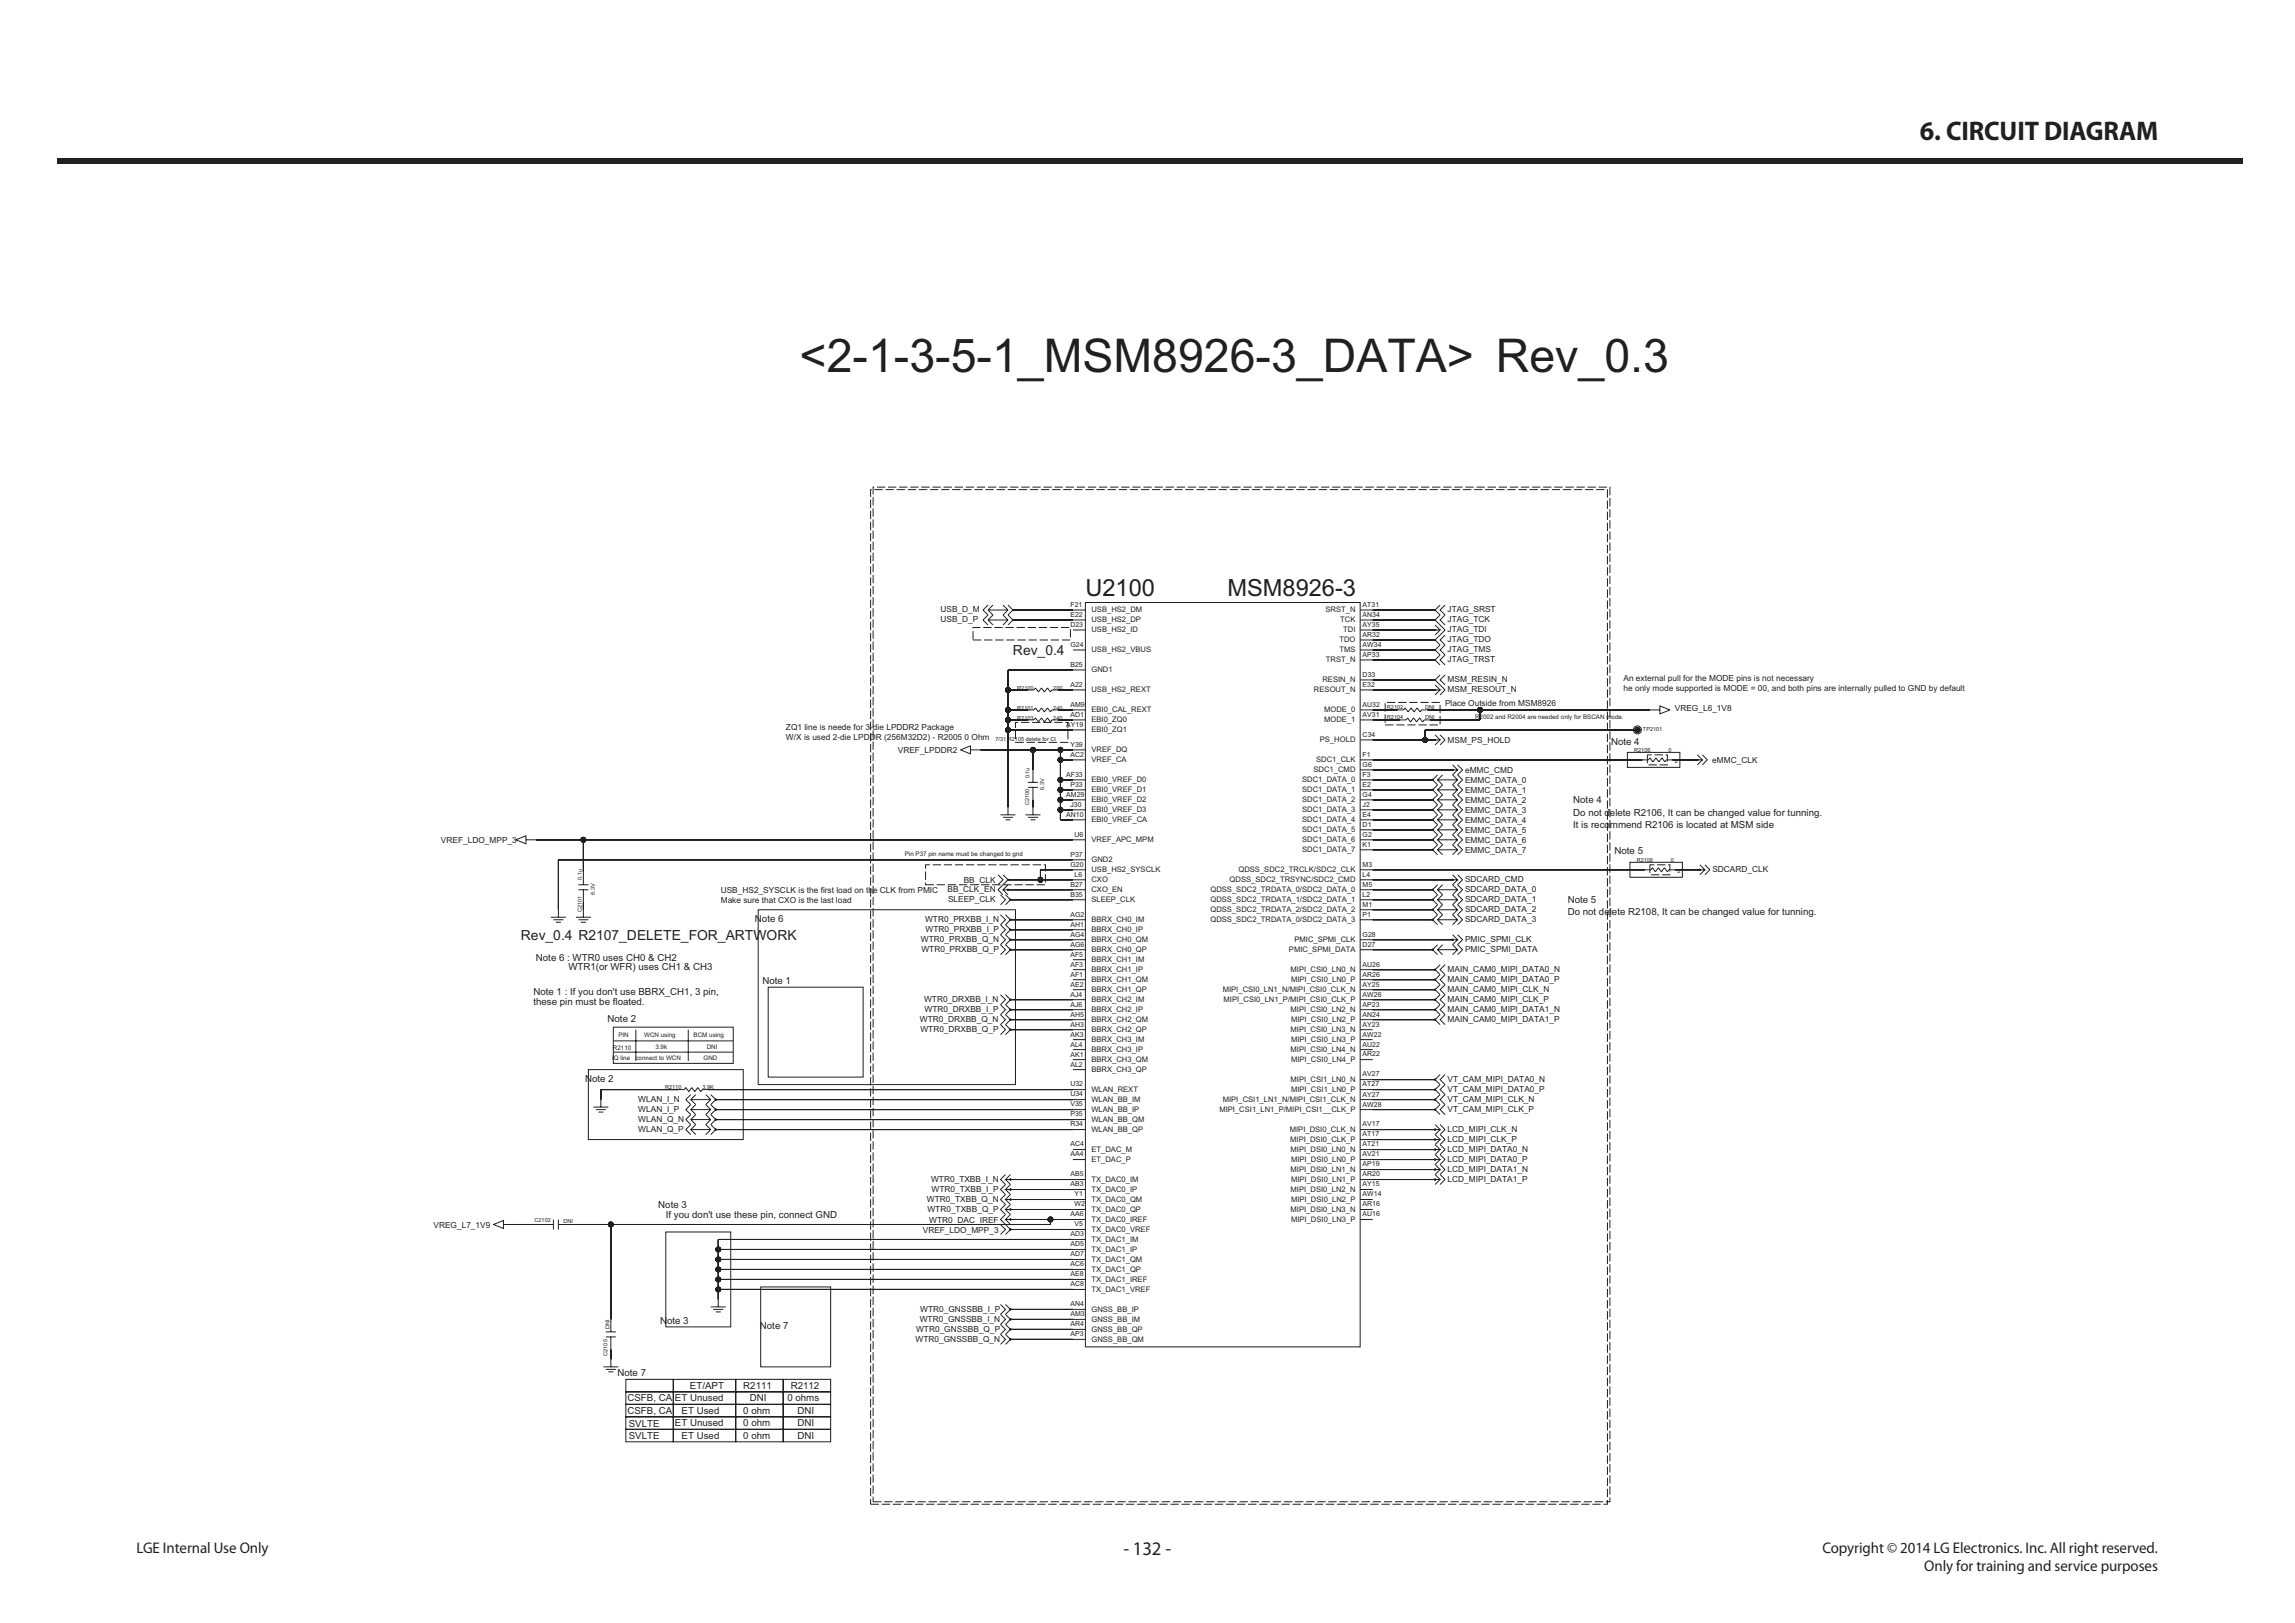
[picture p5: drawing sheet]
<svg xmlns="http://www.w3.org/2000/svg" width="420mm" height="297mm" viewBox="0 0 420 297" stroke-linecap="round" stroke-linejoin="round" font-family="sans-serif">
<defs><g id="words">
<text font-size="8.5" fill="#231f20" x="146.3" y="68">&lt;2-1-3-5-1_MSM8926-3_DATA&gt; Rev_0.3</text>
<text font-size="4.9" fill="#231f20" x="351.4" y="25.7">6. CIRCUIT DIAGRAM</text>
<g font-size="4.3" fill="#231f20">
<text x="198.6" y="109.1">U2100</text>
<text x="224.6" y="109.1">MSM8926-3</text>
</g>
<text font-size="3.5" fill="#231f20" x="205.6" y="284.6">- 132 -</text>
<g font-size="2.8" fill="#231f20">
<text x="25" y="284.1">LGE Internal Use Only</text>
<text x="333.5" y="284.1">Copyright © 2014 LG Electronics. Inc. All right reserved.</text>
<text x="352.2" y="287.5">Only for training and service purposes</text>
</g>
<g font-size="2.5" fill="#231f20">
<text x="185.4" y="119.9">Rev_0.4</text>
<text x="95.3" y="172">Rev_0.4 R2107_DELETE_FOR_ARTWORK</text>
</g>
<g font-size="1.8" fill="#231f20">
<text x="294.8" y="136.3">Note 4</text>
<text x="287.9" y="149.3">Do not delete R2106, It can be changed value for tunning.</text>
<text x="287.9" y="147">Note 4</text>
<text x="287.9" y="151.6">It is recommend R2106 is located at MSM side</text>
<text x="295.5" y="156.3">Note 5</text>
<text x="286.9" y="167.5">Do not delete R2108, It can be changed value for tunning.</text>
<text x="286.9" y="165.2">Note 5</text>
<text x="138.2" y="168.7">Note 6</text>
<text x="98.1" y="175.8">Note 6 : WTR0 uses CH0 &amp; CH2</text>
<text x="104" y="177.6">WTR1(or WFR) uses CH1 &amp; CH3</text>
<text x="97.6" y="182.2">Note 1 : If you don't use BBRX_CH1, 3 pin,</text>
<text x="97.6" y="184">these pin must be floated.</text>
<text x="139.5" y="180.1">Note 1</text>
<text x="111.2" y="187">Note 2</text>
<text x="107.1" y="197.9">Note 2</text>
<text x="120.5" y="221">Note 3</text>
<text x="121.8" y="222.8">If you don't use these pin, connect GND</text>
<text x="120.8" y="242.3">Note 3</text>
<text x="139.1" y="243.2">Note 7</text>
<text x="113" y="251.9">Note 7</text>
<text x="114.8" y="256.5">CSFB, CA</text>
<text x="123.5" y="256.4">ET Unused</text>
<text x="126.3" y="254.2">ET/APT</text>
<text x="136" y="254.2">R2111</text>
<text x="137.2" y="256.4">DNI</text>
<text x="144.1" y="256.4">0 ohms</text>
<text x="144.7" y="254.2">R2112</text>
<text x="114.8" y="258.7">CSFB, CA</text>
<text x="115.1" y="261">SVLTE</text>
<text x="115.1" y="263.3">SVLTE</text>
<text x="123.5" y="261">ET Unused</text>
<text x="124.7" y="263.3">ET Used</text>
<text x="124.7" y="258.7">ET Used</text>
<text x="136" y="258.7">0 ohm</text>
<text x="136" y="261">0 ohm</text>
<text x="136" y="263.3">0 ohm</text>
<text x="145.9" y="258.7">DNI</text>
<text x="145.9" y="261">DNI</text>
<text x="145.9" y="263.3">DNI</text>
</g>
<g font-size="1.5" fill="#231f20">
<text x="172.1" y="112.1">USB_D_M</text>
<text x="172.1" y="113.9">USB_D_P</text>
<text x="264.9" y="113.9">JTAG_TCK</text>
<text x="264.9" y="112.1">JTAG_SRST</text>
<text x="264.9" y="115.7">JTAG_TDI</text>
<text x="264.9" y="117.5">JTAG_TDO</text>
<text x="264.9" y="119.4">JTAG_TMS</text>
<text x="264.9" y="121.2">JTAG_TRST</text>
<text x="264.9" y="124.9">MSM_RESIN_N</text>
<text x="297.1" y="124.6">An external pull for the MODE pins is not necessary</text>
<text x="264.5" y="129.2">Place Outside from MSM8926</text>
<text x="264.9" y="126.7">MSM_RESOUT_N</text>
<text x="297.1" y="126.4">he only mode supported is MODE = 00, and both pins are internally pulled to GND by default</text>
<text x="306.5" y="130.1">VREG_L6_1V8</text>
<text x="143.8" y="133.6">ZQ1 line is neede for 3-die LPDDR2 Package</text>
<text x="143.8" y="135.4">W/X is used 2-die LPDDR (256M32D2) - R2005 0 Ohm</text>
<text x="164.3" y="137.9">VREF_LPDDR2</text>
<text x="264.9" y="136">MSM_PS_HOLD</text>
<text x="268.1" y="141.5">eMMC_CMD</text>
<text x="268.1" y="143.4">EMMC_DATA_0</text>
<text x="313.4" y="139.7">eMMC_CLK</text>
<text x="268.1" y="148.8">EMMC_DATA_3</text>
<text x="268.1" y="147">EMMC_DATA_2</text>
<text x="268.1" y="145.2">EMMC_DATA_1</text>
<text x="80.7" y="154.3">VREF_LDO_MPP_3</text>
<text x="268.1" y="150.7">EMMC_DATA_4</text>
<text x="268.1" y="152.5">EMMC_DATA_5</text>
<text x="268.1" y="154.3">EMMC_DATA_6</text>
<text x="176.4" y="161.6">BB_CLK</text>
<text x="268.1" y="156.2">EMMC_DATA_7</text>
<text x="268.1" y="161.4">SDCARD_CMD</text>
<text x="313.4" y="159.6">SDCARD_CLK</text>
<text x="131.9" y="165.3">Make sure that CXO is the last load</text>
<text x="131.9" y="163.5">USB_HS2_SYSCLK is the first load on the CLK from PMIC</text>
<text x="173.4" y="163.3">BB_CLK_EN</text>
<text x="173.5" y="165.1">SLEEP_CLK</text>
<text x="268.1" y="166.9">SDCARD_DATA_2</text>
<text x="268.1" y="163.3">SDCARD_DATA_0</text>
<text x="268.1" y="165.1">SDCARD_DATA_1</text>
<text x="168.5" y="172.4">WTR0_PRXBB_Q_N</text>
<text x="169.3" y="168.7">WTR0_PRXBB_I_N</text>
<text x="169.4" y="170.6">WTR0_PRXBB_I_P</text>
<text x="268.1" y="172.4">PMIC_SPMI_CLK</text>
<text x="268.1" y="168.7">SDCARD_DATA_3</text>
<text x="168.6" y="174.2">WTR0_PRXBB_Q_P</text>
<text x="264.9" y="179.7">MAIN_CAM0_MIPI_DATA0_P</text>
<text x="264.9" y="177.9">MAIN_CAM0_MIPI_DATA0_N</text>
<text x="268.1" y="174.2">PMIC_SPMI_DATA</text>
<text x="169.1" y="183.4">WTR0_DRXBB_I_N</text>
<text x="169.2" y="185.2">WTR0_DRXBB_I_P</text>
<text x="264.9" y="185.2">MAIN_CAM0_MIPI_DATA1_N</text>
<text x="264.9" y="181.5">MAIN_CAM0_MIPI_CLK_N</text>
<text x="264.9" y="183.4">MAIN_CAM0_MIPI_CLK_P</text>
<text x="168.4" y="187">WTR0_DRXBB_Q_N</text>
<text x="168.4" y="188.8">WTR0_DRXBB_Q_P</text>
<text x="264.9" y="187">MAIN_CAM0_MIPI_DATA1_P</text>
<text x="264.9" y="198">VT_CAM_MIPI_DATA0_N</text>
<text x="116.8" y="201.6">WLAN_I_N</text>
<text x="116.8" y="203.5">WLAN_I_P</text>
<text x="264.9" y="203.5">VT_CAM_MIPI_CLK_P</text>
<text x="264.9" y="201.6">VT_CAM_MIPI_CLK_N</text>
<text x="264.9" y="199.8">VT_CAM_MIPI_DATA0_P</text>
<text x="116.8" y="205.3">WLAN_Q_N</text>
<text x="116.8" y="207.1">WLAN_Q_P</text>
<text x="264.9" y="209">LCD_MIPI_CLK_P</text>
<text x="264.9" y="207.1">LCD_MIPI_CLK_N</text>
<text x="264.9" y="212.6">LCD_MIPI_DATA0_P</text>
<text x="264.9" y="210.8">LCD_MIPI_DATA0_N</text>
<text x="264.9" y="214.4">LCD_MIPI_DATA1_N</text>
<text x="169.6" y="219.9">WTR0_TXBB_Q_N</text>
<text x="169.7" y="221.8">WTR0_TXBB_Q_P</text>
<text x="170.4" y="216.3">WTR0_TXBB_I_N</text>
<text x="170.5" y="218.1">WTR0_TXBB_I_P</text>
<text x="264.9" y="216.3">LCD_MIPI_DATA1_P</text>
<text x="79.3" y="224.7">VREG_L7_1V9</text>
<text x="168.9" y="225.6">VREF_LDO_MPP_3</text>
<text x="170.1" y="223.8">WTR0_DAC_IREF</text>
<text x="167.6" y="245.5">WTR0_GNSSBB_Q_N</text>
<text x="167.6" y="243.7">WTR0_GNSSBB_Q_P</text>
<text x="168.3" y="241.9">WTR0_GNSSBB_I_N</text>
<text x="168.4" y="240">WTR0_GNSSBB_I_P</text>
</g>
<g font-size="1.4" fill="#231f20">
<text x="199.7" y="112">USB_HS2_DM</text>
<text x="199.7" y="113.8">USB_HS2_DP</text>
<text x="242.6" y="112">SRST_N</text>
<text x="245.3" y="113.8">TCK</text>
<text x="199.7" y="115.7">USB_HS2_ID</text>
<text x="199.7" y="119.3">USB_HS2_VBUS</text>
<text x="245.1" y="117.5">TDO</text>
<text x="245.1" y="119.3">TMS</text>
<text x="245.8" y="115.7">TDI</text>
<text x="199.7" y="123">GND1</text>
<text x="242" y="124.8">RESIN_N</text>
<text x="242.6" y="121.2">TRST_N</text>
<text x="199.7" y="126.6">USB_HS2_REXT</text>
<text x="199.7" y="130.3">EBI0_CAL_REXT</text>
<text x="240.5" y="126.6">RESOUT_N</text>
<text x="242.3" y="130.3">MODE_0</text>
<text x="199.7" y="137.6">VREF_DQ</text>
<text x="199.7" y="132.1">EBI0_ZQ0</text>
<text x="199.7" y="134">EBI0_ZQ1</text>
<text x="241.6" y="135.8">PS_HOLD</text>
<text x="242.3" y="132.1">MODE_1</text>
<text x="199.7" y="139.4">VREF_CA</text>
<text x="199.7" y="143.1">EBI0_VREF_D0</text>
<text x="238.3" y="143.1">SDC1_DATA_0</text>
<text x="240.4" y="141.3">SDC1_CMD</text>
<text x="240.9" y="139.4">SDC1_CLK</text>
<text x="199.7" y="144.9">EBI0_VREF_D1</text>
<text x="199.7" y="146.8">EBI0_VREF_D2</text>
<text x="199.7" y="148.6">EBI0_VREF_D3</text>
<text x="238.3" y="144.9">SDC1_DATA_1</text>
<text x="238.3" y="146.8">SDC1_DATA_2</text>
<text x="238.3" y="148.6">SDC1_DATA_3</text>
<text x="199.7" y="150.4">EBI0_VREF_CA</text>
<text x="199.7" y="154.1">VREF_APC_MPM</text>
<text x="238.3" y="150.4">SDC1_DATA_4</text>
<text x="238.3" y="152.2">SDC1_DATA_5</text>
<text x="238.3" y="154.1">SDC1_DATA_6</text>
<text x="238.3" y="155.9">SDC1_DATA_7</text>
<text x="199.7" y="157.7">GND2</text>
<text x="199.7" y="159.6">USB_HS2_SYSCLK</text>
<text x="199.7" y="161.4">CXO</text>
<text x="225" y="161.4">QDSS_SDC2_TRSYNC/SDC2_CMD</text>
<text x="226.6" y="159.6">QDSS_SDC2_TRCLK/SDC2_CLK</text>
<text x="199.7" y="163.2">CXO_EN</text>
<text x="199.7" y="165">SLEEP_CLK</text>
<text x="221.5" y="163.2">QDSS_SDC2_TRDATA_0/SDC2_DATA_0</text>
<text x="221.5" y="165">QDSS_SDC2_TRDATA_1/SDC2_DATA_1</text>
<text x="221.5" y="166.9">QDSS_SDC2_TRDATA_2/SDC2_DATA_2</text>
<text x="199.7" y="168.7">BBRX_CH0_IM</text>
<text x="199.7" y="170.5">BBRX_CH0_IP</text>
<text x="199.7" y="172.4">BBRX_CH0_QM</text>
<text x="221.5" y="168.7">QDSS_SDC2_TRDATA_0/SDC2_DATA_3</text>
<text x="236.9" y="172.4">PMIC_SPMI_CLK</text>
<text x="199.7" y="174.2">BBRX_CH0_QP</text>
<text x="199.7" y="176">BBRX_CH1_IM</text>
<text x="199.7" y="177.8">BBRX_CH1_IP</text>
<text x="199.7" y="179.7">BBRX_CH1_QM</text>
<text x="235.9" y="174.2">PMIC_SPMI_DATA</text>
<text x="236.2" y="177.8">MIPI_CSI0_LN0_N</text>
<text x="236.3" y="179.7">MIPI_CSI0_LN0_P</text>
<text x="199.7" y="181.5">BBRX_CH1_QP</text>
<text x="199.7" y="183.3">BBRX_CH2_IM</text>
<text x="199.7" y="185.2">BBRX_CH2_IP</text>
<text x="223.8" y="181.5">MIPI_CSI0_LN1_N/MIPI_CSI0_CLK_N</text>
<text x="223.9" y="183.3">MIPI_CSI0_LN1_P/MIPI_CSI0_CLK_P</text>
<text x="236.2" y="185.2">MIPI_CSI0_LN2_N</text>
<text x="199.7" y="187">BBRX_CH2_QM</text>
<text x="199.7" y="188.8">BBRX_CH2_QP</text>
<text x="199.7" y="190.6">BBRX_CH3_IM</text>
<text x="236.2" y="188.8">MIPI_CSI0_LN3_N</text>
<text x="236.3" y="187">MIPI_CSI0_LN2_P</text>
<text x="236.3" y="190.6">MIPI_CSI0_LN3_P</text>
<text x="199.7" y="192.5">BBRX_CH3_IP</text>
<text x="199.7" y="194.3">BBRX_CH3_QM</text>
<text x="199.7" y="196.1">BBRX_CH3_QP</text>
<text x="236.2" y="192.5">MIPI_CSI0_LN4_N</text>
<text x="236.2" y="198">MIPI_CSI1_LN0_N</text>
<text x="236.3" y="194.3">MIPI_CSI0_LN4_P</text>
<text x="199.7" y="199.8">WLAN_REXT</text>
<text x="199.7" y="201.6">WLAN_BB_IM</text>
<text x="199.7" y="203.4">WLAN_BB_IP</text>
<text x="223.1" y="203.4">MIPI_CSI1_LN1_P/MIPI_CSI1__CLK_P</text>
<text x="223.8" y="201.6">MIPI_CSI1_LN1_N/MIPI_CSI1_CLK_N</text>
<text x="236.3" y="199.8">MIPI_CSI1_LN0_P</text>
<text x="199.7" y="205.3">WLAN_BB_QM</text>
<text x="199.7" y="207.1">WLAN_BB_QP</text>
<text x="236" y="207.1">MIPI_DSI0_CLK_N</text>
<text x="236.1" y="208.9">MIPI_DSI0_CLK_P</text>
<text x="199.7" y="210.8">ET_DAC_M</text>
<text x="199.7" y="212.6">ET_DAC_P</text>
<text x="236.2" y="210.8">MIPI_DSI0_LN0_N</text>
<text x="236.2" y="214.4">MIPI_DSI0_LN1_N</text>
<text x="236.3" y="212.6">MIPI_DSI0_LN0_P</text>
<text x="199.7" y="216.2">TX_DAC0_IM</text>
<text x="199.7" y="218.1">TX_DAC0_IP</text>
<text x="199.7" y="219.9">TX_DAC0_QM</text>
<text x="199.7" y="221.7">TX_DAC0_QP</text>
<text x="236.2" y="218.1">MIPI_DSI0_LN2_N</text>
<text x="236.2" y="221.7">MIPI_DSI0_LN3_N</text>
<text x="236.3" y="216.2">MIPI_DSI0_LN1_P</text>
<text x="236.3" y="219.9">MIPI_DSI0_LN2_P</text>
<text x="199.7" y="223.6">TX_DAC0_IREF</text>
<text x="199.7" y="225.4">TX_DAC0_VREF</text>
<text x="199.7" y="227.2">TX_DAC1_IM</text>
<text x="236.3" y="223.6">MIPI_DSI0_LN3_P</text>
<text x="199.7" y="230.9">TX_DAC1_QM</text>
<text x="199.7" y="232.7">TX_DAC1_QP</text>
<text x="199.7" y="229">TX_DAC1_IP</text>
<text x="199.7" y="234.5">TX_DAC1_IREF</text>
<text x="199.7" y="236.4">TX_DAC1_VREF</text>
<text x="199.7" y="240">GNSS_BB_IP</text>
<text x="199.7" y="241.8">GNSS_BB_IM</text>
<text x="199.7" y="243.7">GNSS_BB_QP</text>
<text x="199.7" y="245.5">GNSS_BB_QM</text>
</g>
<g font-size="1.3" fill="#231f20">
<text x="195.9" y="112.9">E22</text>
<text x="195.9" y="111.1">F21</text>
<text x="249.4" y="112.9">AN34</text>
<text x="249.4" y="111.1">AT31</text>
<text x="195.9" y="118.4">G24</text>
<text x="195.9" y="114.7">D23</text>
<text x="249.4" y="118.4">AW34</text>
<text x="249.4" y="116.5">AR32</text>
<text x="249.4" y="114.7">AY35</text>
<text x="195.9" y="125.7">A22</text>
<text x="195.9" y="122">B25</text>
<text x="249.4" y="120.2">AP33</text>
<text x="249.4" y="125.7">E32</text>
<text x="249.4" y="123.9">D33</text>
<text x="195.9" y="131.2">AD1</text>
<text x="195.9" y="129.3">AM9</text>
<text x="249.4" y="131.2">AV31</text>
<text x="249.4" y="129.3">AU32</text>
<text x="195.1" y="133">AY19</text>
<text x="195.9" y="136.7">Y39</text>
<text x="249.4" y="134.8">C34</text>
<text x="195.1" y="142.1">AF33</text>
<text x="195.9" y="144">P33</text>
<text x="195.9" y="138.5">AC2</text>
<text x="249.4" y="144">E2</text>
<text x="249.4" y="142.1">F3</text>
<text x="249.4" y="140.3">G6</text>
<text x="249.4" y="138.5">F1</text>
<text x="195.1" y="149.5">AN10</text>
<text x="195.1" y="145.8">AM29</text>
<text x="195.9" y="147.6">J30</text>
<text x="249.4" y="149.5">E4</text>
<text x="249.4" y="147.6">J2</text>
<text x="249.4" y="145.8">G4</text>
<text x="196.7" y="153.1">U6</text>
<text x="249.4" y="154.9">K1</text>
<text x="249.4" y="153.1">G2</text>
<text x="249.4" y="151.3">D1</text>
<text x="195.9" y="158.6">G20</text>
<text x="195.9" y="156.8">P37</text>
<text x="196.7" y="160.4">L6</text>
<text x="249.4" y="160.4">L4</text>
<text x="249.4" y="158.6">M3</text>
<text x="195.9" y="164.1">B35</text>
<text x="195.9" y="162.3">B27</text>
<text x="195.9" y="167.7">AG2</text>
<text x="249.4" y="167.8">P1</text>
<text x="249.4" y="165.9">M1</text>
<text x="249.4" y="164.1">L2</text>
<text x="249.4" y="162.3">M5</text>
<text x="195.9" y="173.2">AG6</text>
<text x="195.9" y="171.4">AG4</text>
<text x="195.9" y="169.6">AH1</text>
<text x="249.4" y="173.2">D27</text>
<text x="249.4" y="171.4">G28</text>
<text x="195.9" y="178.7">AF1</text>
<text x="195.9" y="176.9">AF3</text>
<text x="195.9" y="175.1">AF5</text>
<text x="249.4" y="178.7">AR26</text>
<text x="249.4" y="176.9">AU26</text>
<text x="195.9" y="184.2">AJ6</text>
<text x="195.9" y="182.4">AJ4</text>
<text x="195.9" y="180.5">AE2</text>
<text x="249.4" y="182.4">AW26</text>
<text x="249.4" y="180.5">AY25</text>
<text x="249.4" y="184.2">AP23</text>
<text x="195.9" y="191.5">AL4</text>
<text x="195.9" y="189.7">AK3</text>
<text x="195.9" y="187.9">AH3</text>
<text x="195.9" y="186">AH5</text>
<text x="249.4" y="191.5">AU22</text>
<text x="249.4" y="189.7">AW22</text>
<text x="249.4" y="187.8">AY23</text>
<text x="249.4" y="186">AN24</text>
<text x="195.9" y="195.2">AL2</text>
<text x="195.9" y="193.3">AK1</text>
<text x="249.4" y="197">AV27</text>
<text x="249.4" y="193.3">AR22</text>
<text x="195.9" y="202.5">V35</text>
<text x="195.9" y="200.6">U34</text>
<text x="195.9" y="198.8">U32</text>
<text x="249.4" y="202.5">AW28</text>
<text x="249.4" y="200.7">AY27</text>
<text x="249.4" y="198.8">AT27</text>
<text x="195.9" y="209.8">AC4</text>
<text x="195.9" y="206.1">R34</text>
<text x="195.9" y="204.3">P35</text>
<text x="249.4" y="209.8">AT21</text>
<text x="249.4" y="208">AT17</text>
<text x="249.4" y="206.1">AV17</text>
<text x="195.9" y="211.6">AA4</text>
<text x="195.9" y="215.3">AB5</text>
<text x="249.4" y="215.3">AR20</text>
<text x="249.4" y="213.4">AP19</text>
<text x="249.4" y="211.6">AV21</text>
<text x="195.9" y="217.1">AB3</text>
<text x="196.7" y="220.8">W2</text>
<text x="196.7" y="218.9">Y1</text>
<text x="249.4" y="220.8">AR16</text>
<text x="249.4" y="218.9">AW14</text>
<text x="249.4" y="217.1">AY15</text>
<text x="195.9" y="226.3">AD3</text>
<text x="195.9" y="222.6">AA6</text>
<text x="196.7" y="224.4">V5</text>
<text x="249.4" y="222.6">AU16</text>
<text x="195.9" y="228.1">AD5</text>
<text x="195.9" y="233.6">AE8</text>
<text x="195.9" y="231.7">AC6</text>
<text x="195.9" y="229.9">AD7</text>
<text x="195.9" y="235.4">AC8</text>
<text x="195.9" y="239">AN4</text>
<text x="195.9" y="244.5">AP3</text>
<text x="195.9" y="242.7">AR4</text>
<text x="195.9" y="240.9">AM3</text>
</g>
<g font-size="1.1" fill="#231f20">
<text x="270" y="131.5">R2002 and R2004 are needed only for BSCAN mode.</text>
<text x="165.6" y="156.7">Pin P37 pin name must be changed to gnd</text>
<text x="113.2" y="189.8">PIN</text>
<text x="117.9" y="189.8">WCN using</text>
<text x="119.9" y="191.9">3.9k</text>
<text x="126.9" y="189.8">BCM using</text>
<text x="129.3" y="191.9">DNI</text>
<text x="112" y="193.9">IQ line</text>
<text x="112.2" y="192.1">R2110</text>
<text x="116.3" y="193.9">connect to WCN</text>
<text x="128.8" y="193.9">GND</text>
</g>
<g font-size="1" fill="#231f20">
<text x="186.2" y="129.9">R2101</text>
<text x="186.2" y="126.2">R2100</text>
<text x="186.2" y="131.7">R2103</text>
<text x="192.8" y="129.9">240</text>
<text x="192.8" y="126.2">200</text>
<text x="192.8" y="131.7">240</text>
<text x="253.8" y="129.7">R2102</text>
<text x="253.8" y="131.6">R2104</text>
<text x="260.8" y="129.7">DNI</text>
<text x="260.8" y="131.6">DNI</text>
<text x="182.2" y="135.7">7/31 R2105 delete for CI</text>
<text x="299.1" y="137.7">R2106</text>
<text x="300.7" y="133.8">TP2101</text>
<text x="305.3" y="137.7">0</text>
<text x="188.4" y="142.5" transform="rotate(-90 188.4 142.5)">0.1u</text>
<text x="306.5" y="139.6">2</text>
<text x="188.3" y="147.3" transform="rotate(-90 188.3 147.3)">C2100</text>
<text x="191.1" y="144.5" transform="rotate(-90 191.1 144.5)">6.3V</text>
<text x="106.5" y="161" transform="rotate(-90 106.5 161)">0.1u</text>
<text x="299.5" y="157.8">R2108</text>
<text x="305.8" y="157.8">0</text>
<text x="307" y="159.7">2</text>
<text x="106.5" y="166.9" transform="rotate(-90 106.5 166.9)">C2101</text>
<text x="108.8" y="163.7" transform="rotate(-90 108.8 163.7)">6.3V</text>
<text x="121.7" y="199.2">R2110</text>
<text x="128.5" y="199.2">3.9K</text>
<text x="97.8" y="223.6">C2102</text>
<text x="103.1" y="223.9">DNI</text>
<text x="111.5" y="243.3" transform="rotate(-90 111.5 243.3)">DNI</text>
<text x="111.1" y="248.1" transform="rotate(-90 111.1 248.1)">C2105</text>
</g>
</g></defs>
<path d="M10.4 29h400v1h-400z" fill="#231f20"/>
<path d="M299.7 133.6h.1M299.7 133.3v.5M300.6 139.1h1.1M305 139.1h1.1M130.1 239.2h2.7M130.5 239.6h1.9M131.4 237.8v1.4M131 240.1h.9" fill="none" stroke="#231f20" stroke-width=".18"/>
<g fill="none" stroke="#231f20" stroke-width=".18" stroke-dasharray="1.5 .5" stroke-linecap="butt">
<path d="M301.5 138.1v1.9h3.6v-1.9h-3.6M301.7 139.1l.2-.4M301.9 138.7l.3 .4M302.2 139.1l.3 .3M302.5 139.4l.3-.3M302.8 139.1l.2-.4M303 138.7l.3 .4M303.3 139.1l.3 .3M303.6 139.4l.3-.3M303.9 139.1l.2-.4M304.1 138.7l.3 .4M304.4 139.1l.3 .3"/>
<path d="M304.7 139.4l.3-.3"/>
</g>
<circle cx="299.7" cy="133.6" r=".46" fill="#231f20"/>
<g fill="none" stroke="#231f20" stroke-width=".18">
<path d="M196.4 111.6h2.2M196.4 113.5h2.2M196.4 115.3h2.2M196.4 118.9h2.2M198.6 110.3h50.3v136.2h-50.3zM248.9 111.6h2.3M248.9 113.5h2.3M248.9 115.3h2.3M248.9 117.1h2.3M248.9 118.9h2.3M196.4 139.1h2.2M196.4 137.2h2.2"/>
<path d="M196.4 122.6h2.2M196.4 126.3h2.2M196.4 129.9h2.2M196.4 131.7h2.2M196.4 133.6h2.2M248.9 139.1h2.3M248.9 126.3h2.3M248.9 129.9h2.3M248.9 131.7h2.3M248.9 124.4h2.3M248.9 135.4h2.3M248.9 120.8h2.3"/>
<path d="M196.4 157.3h2.2M196.4 159.2h2.2M196.4 142.7h2.2M196.4 144.5h2.2M196.4 146.4h2.2M196.4 148.2h2.2M196.4 150h2.2M196.4 153.7h2.2M248.9 159.2h2.3M248.9 142.7h2.3M248.9 144.5h2.3M248.9 146.4h2.3"/>
<path d="M248.9 148.2h2.3M248.9 150h2.3M248.9 153.7h2.3M248.9 140.9h2.3M248.9 151.9h2.3M248.9 155.5h2.3M301 159.2h1.1M305.4 159.2h1.1M196.4 172h2.2M196.4 173.8h2.2M196.4 177.5h2.2M196.4 179.3h2.2"/>
<path d="M196.4 168.3h2.2M196.4 170.1h2.2M196.4 175.6h2.2M196.4 161h2.2M196.4 162.8h2.2M196.4 164.7h2.2M248.9 172h2.3M248.9 173.8h2.3M248.9 177.5h2.3M248.9 179.3h2.3M248.9 168.3h2.3M248.9 161h2.3"/>
<path d="M248.9 162.8h2.3M248.9 164.7h2.3M248.9 166.5h2.3M124.1 199.4h1.1l.3-.4 .6 .8 .5-.8 .5 .8 .6-.8 .5 .8 .3-.4h1.1M196.4 184.8h2.2M196.4 186.6h2.2M196.4 188.4h2.2M196.4 190.2h2.2M196.4 192.1h2.2M196.4 193.9h2.2M196.4 199.4h2.2M196.4 181.1h2.2"/>
<path d="M196.4 182.9h2.2M196.4 195.7h2.2M248.9 184.8h2.3M248.9 186.6h2.3M248.9 188.4h2.3M248.9 190.2h2.3M248.9 192.1h2.3M248.9 193.9h2.3M248.9 197.6h2.3M248.9 199.4h2.3M248.9 181.1h2.3M248.9 182.9h2.3"/>
<path d="M263.5 185.7l-.9 .9 .9 .9M264.5 185.7l-1 .9 1 .9M196.4 206.7h2.2M196.4 210.4h2.2M196.4 212.2h2.2M196.4 215.8h2.2M196.4 217.7h2.2M196.4 219.5h2.2M196.4 201.2h2.2M196.4 203h2.2M196.4 204.9h2.2M248.9 206.7h2.3"/>
<path d="M248.9 208.5h2.3M248.9 210.4h2.3M248.9 212.2h2.3M248.9 214h2.3M248.9 215.8h2.3M248.9 217.7h2.3M248.9 219.5h2.3M248.9 201.2h2.3M248.9 203h2.3M196.4 221.3h2.2M196.4 223.2h2.2M196.4 230.5h2.2"/>
<path d="M196.4 232.3h2.2M196.4 234.1h2.2M196.4 239.6h2.2M196.4 225h2.2M196.4 226.8h2.2M196.4 228.6h2.2M196.4 236h2.2M248.9 221.3h2.3M248.9 223.2h2.3M196.4 241.4h2.2M196.4 243.3h2.2M196.4 245.1h2.2"/>
<circle cx="299.7" cy="133.6" r=".73"/>
<circle cx="299.7" cy="133.6" r=".46"/>
</g>
<g fill="none" stroke="#231f20" stroke-width=".18" stroke-dasharray="1.5 .5" stroke-linecap="butt">
<path d="M301.9 158.3v1.8h3.7v-1.8h-3.7M302.1 159.2l.3-.4M302.4 158.8l.3 .4M302.7 159.2l.2 .3M302.9 159.5l.3-.3M303.2 159.2l.3-.4M303.5 158.8l.3 .4M303.8 159.2l.2 .3M304 159.5l.3-.3M304.3 159.2l.3-.4M304.6 158.8l.3 .4M304.9 159.2l.2 .3"/>
<path d="M305.1 159.5l.3-.3"/>
</g>
<circle cx="262.6" cy="186.6" r=".09" fill="#231f20"/>
<g fill="none" stroke="#231f20" stroke-width=".18">
<path d="M262.6 135.4h.9l-.9 .9M262.6 135.4h.1M262.6 134.5l.9 .9M263.5 134.5l1 .9-1 .9"/>
<circle cx="262.6" cy="186.6" r=".09"/>
</g>
<circle cx="262.6" cy="135.4" r=".09" fill="#231f20"/>
<g fill="none" stroke="#231f20" stroke-width=".18">
<path d="M183.1 167.4l.9 .9-.9 .9M184 167.4l.9 .9-.9 .9M90.3 224.1l1.8-.8v1.5zM92.1 224.1h1.9"/>
<circle cx="262.6" cy="135.4" r=".09"/>
</g>
<circle cx="184.9" cy="168.3" r=".09" fill="#231f20"/>
<g fill="none" stroke="#231f20" stroke-width=".18">
<path d="M262.6 215.8h.9l-.9 1M262.6 215.8h.1M262.6 214.9l.9 .9M263.5 214.9l1 .9-1 1"/>
<circle cx="184.9" cy="168.3" r=".09"/>
</g>
<circle cx="262.6" cy="215.8" r=".09" fill="#231f20"/>
<g fill="none" stroke="#231f20" stroke-width=".18">
<path d="M262.6 214h.9l-.9 .9M262.6 214h.1M262.6 213.1l.9 .9M263.5 213.1l1 .9-1 .9"/>
<circle cx="262.6" cy="215.8" r=".09"/>
</g>
<circle cx="262.6" cy="214" r=".09" fill="#231f20"/>
<g fill="none" stroke="#231f20" stroke-width=".18">
<path d="M262.6 212.2h.9l-.9 .9M262.6 212.2h.1M262.6 211.3l.9 .9M263.5 211.3l1 .9-1 .9"/>
<circle cx="262.6" cy="214" r=".09"/>
</g>
<circle cx="262.6" cy="212.2" r=".09" fill="#231f20"/>
<g fill="none" stroke="#231f20" stroke-width=".18">
<path d="M262.6 210.4h.9l-.9 .9M262.6 210.4h.1M262.6 209.4l.9 1M263.5 209.4l1 1-1 .9"/>
<circle cx="262.6" cy="212.2" r=".09"/>
</g>
<circle cx="262.6" cy="210.4" r=".09" fill="#231f20"/>
<g fill="none" stroke="#231f20" stroke-width=".18">
<path d="M262.6 208.5h.9l-.9 .9M262.6 208.5h.1M262.6 207.6l.9 .9M263.5 207.6l1 .9-1 .9"/>
<circle cx="262.6" cy="210.4" r=".09"/>
</g>
<circle cx="262.6" cy="208.5" r=".09" fill="#231f20"/>
<g fill="none" stroke="#231f20" stroke-width=".18">
<path d="M263.5 202.1l-.9 .9 .9 1M264.5 202.1l-1 .9 1 1"/>
<circle cx="262.6" cy="208.5" r=".09"/>
</g>
<circle cx="262.6" cy="203" r=".09" fill="#231f20"/>
<g fill="none" stroke="#231f20" stroke-width=".18">
<path d="M263.5 200.3l-.9 .9 .9 .9M264.5 200.3l-1 .9 1 .9"/>
<circle cx="262.6" cy="203" r=".09"/>
</g>
<circle cx="262.6" cy="201.2" r=".09" fill="#231f20"/>
<g fill="none" stroke="#231f20" stroke-width=".18">
<path d="M263.5 198.5l-.9 .9 .9 .9M264.5 198.5l-1 .9 1 .9"/>
<circle cx="262.6" cy="201.2" r=".09"/>
</g>
<circle cx="262.6" cy="199.4" r=".09" fill="#231f20"/>
<g fill="none" stroke="#231f20" stroke-width=".18">
<path d="M263.5 196.6l-.9 1 .9 .9M264.5 196.6l-1 1 1 .9"/>
<circle cx="262.6" cy="199.4" r=".09"/>
</g>
<circle cx="262.6" cy="197.6" r=".09" fill="#231f20"/>
<g fill="none" stroke="#231f20" stroke-width=".18">
<path d="M263.5 176.5l-.9 1 .9 .9M264.5 176.5l-1 1 1 .9"/>
<circle cx="262.6" cy="197.6" r=".09"/>
</g>
<circle cx="262.6" cy="177.5" r=".09" fill="#231f20"/>
<g fill="none" stroke="#231f20" stroke-width=".18">
<path d="M262.6 126.3h.9l-.9 .9M262.6 126.3h.1M262.6 125.3l.9 1M263.5 125.3l1 1-1 .9"/>
<circle cx="262.6" cy="177.5" r=".09"/>
</g>
<circle cx="262.6" cy="126.3" r=".09" fill="#231f20"/>
<g fill="none" stroke="#231f20" stroke-width=".18">
<path d="M263.5 183.8l-.9 1 .9 .9M264.5 183.8l-1 1 1 .9"/>
<circle cx="262.6" cy="126.3" r=".09"/>
</g>
<circle cx="262.6" cy="184.8" r=".09" fill="#231f20"/>
<g fill="none" stroke="#231f20" stroke-width=".18">
<path d="M263.5 182l-.9 .9 .9 1M264.5 182l-1 .9 1 1"/>
<circle cx="262.6" cy="184.8" r=".09"/>
</g>
<circle cx="262.6" cy="182.9" r=".09" fill="#231f20"/>
<g fill="none" stroke="#231f20" stroke-width=".18">
<path d="M263.5 180.2l-.9 .9 .9 .9M264.5 180.2l-1 .9 1 .9"/>
<circle cx="262.6" cy="182.9" r=".09"/>
</g>
<circle cx="262.6" cy="181.1" r=".09" fill="#231f20"/>
<g fill="none" stroke="#231f20" stroke-width=".18">
<path d="M263.5 178.4l-.9 .9 .9 .9M264.5 178.4l-1 .9 1 .9"/>
<circle cx="262.6" cy="181.1" r=".09"/>
</g>
<circle cx="262.6" cy="179.3" r=".09" fill="#231f20"/>
<g fill="none" stroke="#231f20" stroke-width=".18">
<path d="M262.6 206.7h.9l-.9 .9M262.6 206.7h.1M262.6 205.8l.9 .9M263.5 205.8l1 .9-1 .9"/>
<circle cx="262.6" cy="179.3" r=".09"/>
</g>
<circle cx="262.6" cy="206.7" r=".09" fill="#231f20"/>
<g fill="none" stroke="#231f20" stroke-width=".18">
<path d="M262.2 168.3h.1M263.1 167.4l-.9 .9 .9 .9M263.1 168.3h3.6M263.1 168.3l.9 .9M264 167.4l-.9 .9M265.8 167.4l.9 .9M266.7 167.4l1 .9-1 .9M266.7 168.3l-.9 .9"/>
<circle cx="262.6" cy="206.7" r=".09"/>
</g>
<circle cx="262.2" cy="168.3" r=".09" fill="#231f20"/>
<g fill="none" stroke="#231f20" stroke-width=".18">
<path d="M262.2 162.8h.1M263.1 161.9l-.9 .9 .9 .9M263.1 162.8h3.6M263.1 162.8l.9 .9M264 161.9l-.9 .9M265.8 161.9l.9 .9M266.7 161.9l1 .9-1 .9M266.7 162.8l-.9 .9"/>
<circle cx="262.2" cy="168.3" r=".09"/>
</g>
<circle cx="262.2" cy="162.8" r=".09" fill="#231f20"/>
<g fill="none" stroke="#231f20" stroke-width=".18">
<path d="M262.2 164.7h.1M263.1 163.7l-.9 1 .9 .9M263.1 164.7h3.6M263.1 164.7l.9 .9M264 163.7l-.9 1M265.8 163.7l.9 1M266.7 163.7l1 1-1 .9M266.7 164.7l-.9 .9"/>
<circle cx="262.2" cy="162.8" r=".09"/>
</g>
<circle cx="262.2" cy="164.7" r=".09" fill="#231f20"/>
<g fill="none" stroke="#231f20" stroke-width=".18">
<path d="M262.2 166.5h.1M263.1 165.6l-.9 .9 .9 .9M263.1 166.5h3.6M263.1 166.5l.9 .9M264 165.6l-.9 .9M265.8 165.6l.9 .9M266.7 165.6l1 .9-1 .9M266.7 166.5l-.9 .9"/>
<circle cx="262.2" cy="164.7" r=".09"/>
</g>
<circle cx="262.2" cy="166.5" r=".09" fill="#231f20"/>
<g fill="none" stroke="#231f20" stroke-width=".18">
<path d="M311.1 158.3l.9 .9h-.9M311.1 159.2h.1M312 158.3l.9 .9-.9 .9M312 159.2l-.9 .9"/>
<circle cx="262.2" cy="166.5" r=".09"/>
</g>
<circle cx="311.1" cy="159.2" r=".09" fill="#231f20"/>
<g fill="none" stroke="#231f20" stroke-width=".18">
<path d="M265.8 160.1l.9 .9h-.9M265.8 161h.1M266.7 160.1l1 .9-1 .9M266.7 161l-.9 .9"/>
<circle cx="311.1" cy="159.2" r=".09"/>
</g>
<circle cx="265.8" cy="161" r=".09" fill="#231f20"/>
<g fill="none" stroke="#231f20" stroke-width=".18">
<path d="M262.2 155.5h.1M263.1 154.6l-.9 .9 .9 .9M263.1 155.5h3.6M263.1 155.5l.9 .9M264 154.6l-.9 .9M265.8 154.6l.9 .9M266.7 154.6l1 .9-1 .9M266.7 155.5l-.9 .9"/>
<circle cx="265.8" cy="161" r=".09"/>
</g>
<circle cx="262.2" cy="155.5" r=".09" fill="#231f20"/>
<g fill="none" stroke="#231f20" stroke-width=".18">
<path d="M262.2 173.8h.1M263.1 172.9l-.9 .9 .9 .9M263.1 173.8h3.6M263.1 173.8l.9 .9M264 172.9l-.9 .9M265.8 172.9l.9 .9M266.7 172.9l1 .9-1 .9M266.7 173.8l-.9 .9"/>
<circle cx="262.2" cy="155.5" r=".09"/>
</g>
<circle cx="262.2" cy="173.8" r=".09" fill="#231f20"/>
<g fill="none" stroke="#231f20" stroke-width=".18">
<path d="M262.2 153.7h.1M263.1 152.8l-.9 .9 .9 .9M263.1 153.7h3.6M263.1 153.7l.9 .9M264 152.8l-.9 .9M265.8 152.8l.9 .9M266.7 152.8l1 .9-1 .9M266.7 153.7l-.9 .9"/>
<circle cx="262.2" cy="173.8" r=".09"/>
</g>
<circle cx="262.2" cy="153.7" r=".09" fill="#231f20"/>
<g fill="none" stroke="#231f20" stroke-width=".18">
<path d="M262.2 151.9h.1M263.1 150.9l-.9 1 .9 .9M263.1 151.9h3.6M263.1 151.9l.9 .9M264 150.9l-.9 1M265.8 150.9l.9 1M266.7 150.9l1 1-1 .9M266.7 151.9l-.9 .9"/>
<circle cx="262.2" cy="153.7" r=".09"/>
</g>
<circle cx="262.2" cy="151.9" r=".09" fill="#231f20"/>
<g fill="none" stroke="#231f20" stroke-width=".18">
<path d="M262.2 150h.1M263.1 149.1l-.9 .9 .9 .9M263.1 150h3.6M263.1 150l.9 .9M264 149.1l-.9 .9M265.8 149.1l.9 .9M266.7 149.1l1 .9-1 .9M266.7 150l-.9 .9"/>
<circle cx="262.2" cy="151.9" r=".09"/>
</g>
<circle cx="262.2" cy="150" r=".09" fill="#231f20"/>
<g fill="none" stroke="#231f20" stroke-width=".18">
<path d="M262.2 148.2h.1M263.1 147.3l-.9 .9 .9 .9M263.1 148.2h3.6M263.1 148.2l.9 .9M264 147.3l-.9 .9M265.8 147.3l.9 .9M266.7 147.3l1 .9-1 .9M266.7 148.2l-.9 .9"/>
<circle cx="262.2" cy="150" r=".09"/>
</g>
<circle cx="262.2" cy="148.2" r=".09" fill="#231f20"/>
<g fill="none" stroke="#231f20" stroke-width=".18">
<path d="M262.2 146.4h.1M263.1 145.5l-.9 .9 .9 .9M263.1 146.4h3.6M263.1 146.4l.9 .9M264 145.5l-.9 .9M265.8 145.5l.9 .9M266.7 145.5l1 .9-1 .9M266.7 146.4l-.9 .9"/>
<circle cx="262.2" cy="148.2" r=".09"/>
</g>
<circle cx="262.2" cy="146.4" r=".09" fill="#231f20"/>
<g fill="none" stroke="#231f20" stroke-width=".18">
<path d="M262.2 142.7h.1M263.1 141.8l-.9 .9 .9 .9M263.1 142.7h3.6M263.1 142.7l.9 .9M264 141.8l-.9 .9M265.8 141.8l.9 .9M266.7 141.8l1 .9-1 .9M266.7 142.7l-.9 .9"/>
<circle cx="262.2" cy="146.4" r=".09"/>
</g>
<circle cx="262.2" cy="142.7" r=".09" fill="#231f20"/>
<g fill="none" stroke="#231f20" stroke-width=".18">
<path d="M262.2 144.5h.1M263.1 143.6l-.9 .9 .9 1M263.1 144.5h3.6M263.1 144.5l.9 1M264 143.6l-.9 .9M265.8 143.6l.9 .9M266.7 143.6l1 .9-1 1M266.7 144.5l-.9 1"/>
<circle cx="262.2" cy="142.7" r=".09"/>
</g>
<circle cx="262.2" cy="144.5" r=".09" fill="#231f20"/>
<g fill="none" stroke="#231f20" stroke-width=".18">
<path d="M310.6 138.1l.9 1h-.9M310.6 139.1h.1M311.5 138.1l1 1-1 .9M311.5 139.1l-.9 .9"/>
<circle cx="262.2" cy="144.5" r=".09"/>
</g>
<circle cx="310.6" cy="139.1" r=".09" fill="#231f20"/>
<g fill="none" stroke="#231f20" stroke-width=".18">
<path d="M265.8 140l.9 .9M266.7 140l1 .9-1 .9M265.8 140.9h.9l-.9 .9M265.8 140.9h.1"/>
<circle cx="310.6" cy="139.1" r=".09"/>
</g>
<circle cx="265.8" cy="140.9" r=".09" fill="#231f20"/>
<g fill="none" stroke="#231f20" stroke-width=".18">
<path d="M265.8 171.1l.9 .9h-.9M265.8 172h.1M266.7 171.1l1 .9-1 .9M266.7 172l-.9 .9"/>
<circle cx="265.8" cy="140.9" r=".09"/>
</g>
<circle cx="265.8" cy="172" r=".09" fill="#231f20"/>
<g fill="none" stroke="#231f20" stroke-width=".18">
<path d="M263.5 110.7l-.9 .9 .9 .9M264.5 110.7l-1 .9 1 .9"/>
<circle cx="265.8" cy="172" r=".09"/>
</g>
<circle cx="262.6" cy="111.6" r=".09" fill="#231f20"/>
<g fill="none" stroke="#231f20" stroke-width=".18">
<path d="M263.5 112.5l-.9 1 .9 .9M264.5 112.5l-1 1 1 .9"/>
<circle cx="262.6" cy="111.6" r=".09"/>
</g>
<circle cx="262.6" cy="113.5" r=".09" fill="#231f20"/>
<g fill="none" stroke="#231f20" stroke-width=".18">
<path d="M263.5 123.5l-.9 .9 .9 .9M264.5 123.5l-1 .9 1 .9"/>
<circle cx="262.6" cy="113.5" r=".09"/>
</g>
<circle cx="262.6" cy="124.4" r=".09" fill="#231f20"/>
<g fill="none" stroke="#231f20" stroke-width=".18">
<path d="M262.6 115.3h.9l-.9 .9M262.6 115.3h.1M262.6 114.4l.9 .9M263.5 114.4l1 .9-1 .9"/>
<circle cx="262.6" cy="124.4" r=".09"/>
</g>
<circle cx="262.6" cy="115.3" r=".09" fill="#231f20"/>
<g fill="none" stroke="#231f20" stroke-width=".18">
<path d="M263.5 116.2l-.9 .9 .9 .9M264.5 116.2l-1 .9 1 .9"/>
<circle cx="262.6" cy="115.3" r=".09"/>
</g>
<circle cx="262.6" cy="117.1" r=".09" fill="#231f20"/>
<g fill="none" stroke="#231f20" stroke-width=".18">
<path d="M263.5 118l-.9 .9 .9 1M264.5 118l-1 .9 1 1"/>
<circle cx="262.6" cy="117.1" r=".09"/>
</g>
<circle cx="262.6" cy="118.9" r=".09" fill="#231f20"/>
<g fill="none" stroke="#231f20" stroke-width=".18">
<path d="M263.5 119.9l-.9 .9 .9 .9M264.5 119.9l-1 .9 1 .9"/>
<circle cx="262.6" cy="118.9" r=".09"/>
</g>
<circle cx="262.6" cy="120.8" r=".09" fill="#231f20"/>
<g fill="none" stroke="#231f20" stroke-width=".18">
<path d="M255.8 129.9h1.1l.2-.4 .6 .8 .5-.8 .6 .8 .5-.8 .6 .8 .3-.4h1.1M256.2 131.7h1.1l.3-.3 .6 .7 .5-.7 .5 .7 .6-.7 .5 .7 .3-.4h1.1M100.8 167.9h2.8M101.3 168.3h1.8M101.7 168.8h.9M102.2 166.5v1.4M183.1 169.2l.9 .9-.9 1M184 169.2l.9 .9-.9 1"/>
<circle cx="262.6" cy="120.8" r=".09"/>
</g>
<circle cx="184.9" cy="170.1" r=".09" fill="#231f20"/>
<g fill="none" stroke="#231f20" stroke-width=".18">
<path d="M183.1 171.1l.9 .9-.9 .9M184 171.1l.9 .9-.9 .9"/>
<circle cx="184.9" cy="170.1" r=".09"/>
</g>
<circle cx="184.9" cy="172" r=".09" fill="#231f20"/>
<g fill="none" stroke="#231f20" stroke-width=".18">
<path d="M183.1 172.9l.9 .9-.9 .9M184 172.9l.9 .9-.9 .9"/>
<circle cx="184.9" cy="172" r=".09"/>
</g>
<circle cx="184.9" cy="173.8" r=".09" fill="#231f20"/>
<g fill="none" stroke="#231f20" stroke-width=".18">
<path d="M126.4 206.7h3.7M126.4 205.8l-.9 .9 .9 .9M126.4 206.7l.9 .9M127.3 205.8l-.9 .9M129.2 205.8l.9 .9M130.1 205.8l.9 .9-.9 .9M130.1 206.7l-.9 .9M131 206.7h.1"/>
<circle cx="184.9" cy="173.8" r=".09"/>
</g>
<circle cx="131" cy="206.7" r=".09" fill="#231f20"/>
<g fill="none" stroke="#231f20" stroke-width=".18">
<path d="M126.4 204.9h3.7M126.4 204l-.9 .9 .9 .9M126.4 204.9l.9 .9M127.3 204l-.9 .9M129.2 204l.9 .9M130.1 204l.9 .9-.9 .9M130.1 204.9l-.9 .9M131 204.9h.1"/>
<circle cx="131" cy="206.7" r=".09"/>
</g>
<circle cx="131" cy="204.9" r=".09" fill="#231f20"/>
<g fill="none" stroke="#231f20" stroke-width=".18">
<path d="M126.4 203h3.7M126.4 202.1l-.9 .9 .9 1M126.4 203l.9 1M127.3 202.1l-.9 .9M129.2 202.1l.9 .9M130.1 202.1l.9 .9-.9 1M130.1 203l-.9 1M131 203h.1"/>
<circle cx="131" cy="204.9" r=".09"/>
</g>
<circle cx="131" cy="203" r=".09" fill="#231f20"/>
<g fill="none" stroke="#231f20" stroke-width=".18">
<path d="M126.4 201.2h3.7M126.4 200.3l-.9 .9 .9 .9M126.4 201.2l.9 .9M127.3 200.3l-.9 .9M129.2 200.3l.9 .9M130.1 200.3l.9 .9-.9 .9M130.1 201.2l-.9 .9M131 201.2h.1"/>
<circle cx="131" cy="203" r=".09"/>
</g>
<circle cx="131" cy="201.2" r=".09" fill="#231f20"/>
<g fill="none" stroke="#231f20" stroke-width=".18">
<path d="M108.6 202.6h2.7M109 203h1.9M109.5 203.5h.9M110 201.2v1.4M183.1 238.7l.9 .9-.9 .9M184 238.7l.9 .9-.9 .9"/>
<circle cx="131" cy="201.2" r=".09"/>
</g>
<circle cx="184.9" cy="239.6" r=".09" fill="#231f20"/>
<g fill="none" stroke="#231f20" stroke-width=".18">
<path d="M183.1 240.5l.9 .9-.9 1M184 240.5l.9 .9-.9 1"/>
<circle cx="184.9" cy="239.6" r=".09"/>
</g>
<circle cx="184.9" cy="241.4" r=".09" fill="#231f20"/>
<g fill="none" stroke="#231f20" stroke-width=".18">
<path d="M183.1 242.4l.9 .9-.9 .9M184 242.4l.9 .9-.9 .9"/>
<circle cx="184.9" cy="241.4" r=".09"/>
</g>
<circle cx="184.9" cy="243.3" r=".09" fill="#231f20"/>
<g fill="none" stroke="#231f20" stroke-width=".18">
<path d="M183.1 244.2l.9 .9-.9 .9M184 244.2l.9 .9-.9 .9"/>
<circle cx="184.9" cy="243.3" r=".09"/>
</g>
<circle cx="184.9" cy="245.1" r=".09" fill="#231f20"/>
<g fill="none" stroke="#231f20" stroke-width=".18">
<path d="M184 214.9l-.9 .9 .9 1M184 215.8l.9 1M184.9 214.9l-.9 .9h.9M184.9 215.8h.1"/>
<circle cx="184.9" cy="245.1" r=".09"/>
</g>
<circle cx="184.9" cy="215.8" r=".09" fill="#231f20"/>
<g fill="none" stroke="#231f20" stroke-width=".18">
<path d="M183.6 161.9l-1 .9 1 .9M183.6 162.8l.9 .9M184.5 161.9l-.9 .9h.9M184.5 162.8h.1"/>
<circle cx="184.9" cy="215.8" r=".09"/>
</g>
<circle cx="184.5" cy="162.8" r=".09" fill="#231f20"/>
<g fill="none" stroke="#231f20" stroke-width=".18">
<path d="M183.1 163.7l.9 1-.9 .9M184 163.7l.9 1-.9 .9"/>
<circle cx="184.5" cy="162.8" r=".09"/>
</g>
<circle cx="184.9" cy="164.7" r=".09" fill="#231f20"/>
<g fill="none" stroke="#231f20" stroke-width=".18">
<path d="M182.6 160.1l1 .9-1 .9M183.6 160.1l.9 .9-.9 .9"/>
<circle cx="184.9" cy="164.7" r=".09"/>
</g>
<circle cx="184.5" cy="161" r=".09" fill="#231f20"/>
<g fill="none" stroke="#231f20" stroke-width=".18">
<path d="M184 218.6l-.9 .9 .9 .9M184 219.5l.9 .9M184.9 218.6l-.9 .9h.9M184.9 219.5h.1"/>
<circle cx="184.5" cy="161" r=".09"/>
</g>
<circle cx="184.9" cy="219.5" r=".09" fill="#231f20"/>
<g fill="none" stroke="#231f20" stroke-width=".18">
<path d="M184 216.8l-.9 .9 .9 .9M184 217.7l.9 .9M184.9 216.8l-.9 .9h.9M184.9 217.7h.1"/>
<circle cx="184.9" cy="219.5" r=".09"/>
</g>
<circle cx="184.9" cy="217.7" r=".09" fill="#231f20"/>
<g fill="none" stroke="#231f20" stroke-width=".18">
<path d="M184 220.4l-.9 .9 .9 .9M184 221.3l.9 .9M184.9 220.4l-.9 .9h.9M184.9 221.3h.1"/>
<circle cx="184.9" cy="217.7" r=".09"/>
</g>
<circle cx="184.9" cy="221.3" r=".09" fill="#231f20"/>
<g fill="none" stroke="#231f20" stroke-width=".18">
<path d="M183.1 224.1l.9 .9-.9 .9M184 224.1l.9 .9-.9 .9"/>
<circle cx="184.9" cy="221.3" r=".09"/>
</g>
<circle cx="184.9" cy="225" r=".09" fill="#231f20"/>
<g fill="none" stroke="#231f20" stroke-width=".18">
<path d="M184 222.2l-.9 1 .9 .9M184 223.2l.9 .9M184.9 222.2l-.9 1h.9M184.9 223.2h.1"/>
<circle cx="184.9" cy="225" r=".09"/>
</g>
<circle cx="184.9" cy="223.2" r=".09" fill="#231f20"/>
<g fill="none" stroke="#231f20" stroke-width=".18">
<path d="M183.1 187.5l.9 .9-.9 .9M184 187.5l.9 .9-.9 .9"/>
<circle cx="184.9" cy="223.2" r=".09"/>
</g>
<circle cx="184.9" cy="188.4" r=".09" fill="#231f20"/>
<g fill="none" stroke="#231f20" stroke-width=".18">
<path d="M183.1 185.7l.9 .9-.9 .9M184 185.7l.9 .9-.9 .9"/>
<circle cx="184.9" cy="188.4" r=".09"/>
</g>
<circle cx="184.9" cy="186.6" r=".09" fill="#231f20"/>
<g fill="none" stroke="#231f20" stroke-width=".18">
<path d="M183.1 183.9l.9 .9-.9 .9M184 183.9l.9 .9-.9 .9"/>
<circle cx="184.9" cy="186.6" r=".09"/>
</g>
<circle cx="184.9" cy="184.8" r=".09" fill="#231f20"/>
<g fill="none" stroke="#231f20" stroke-width=".18">
<path d="M183.1 182l.9 .9-.9 1M184 182l.9 .9-.9 1"/>
<circle cx="184.9" cy="184.8" r=".09"/>
</g>
<circle cx="184.9" cy="182.9" r=".09" fill="#231f20"/>
<g fill="none" stroke="#231f20" stroke-width=".18">
<path d="M180.8 113.5h3.7M180.8 112.5l-.9 1 .9 .9M180.8 113.5l.9 .9M181.7 112.5l-.9 1M183.6 112.5l.9 1M184.5 112.5l.9 1-.9 .9M184.5 113.5l-.9 .9M185.4 113.5h.1"/>
<circle cx="184.9" cy="182.9" r=".09"/>
</g>
<circle cx="185.4" cy="113.5" r=".09" fill="#231f20"/>
<g fill="none" stroke="#231f20" stroke-width=".18">
<path d="M180.8 111.6h3.7M180.8 110.7l-.9 .9 .9 .9M180.8 111.6l.9 .9M181.7 110.7l-.9 .9M183.6 110.7l.9 .9M184.5 110.7l.9 .9-.9 .9M184.5 111.6l-.9 .9M185.4 111.6h.1"/>
<circle cx="185.4" cy="113.5" r=".09"/>
</g>
<circle cx="185.4" cy="111.6" r=".09" fill="#231f20"/>
<g fill="none" stroke="#231f20" stroke-width=".18">
<path d="M175.8 137.2l1.8-.7v1.5zM177.6 137.2h1.8M184.5 131.7h3.6zM184.5 129.9h3.6zM184.5 126.3h3.6zM184.5 131.7h4.7l.3-.3 .5 .7 .6-.7 .5 .7 .6-.7 .5 .7 .3-.4h1.1M184.5 126.3h4.7l.3-.4 .5 .7 .6-.7 .5 .7 .6-.7 .5 .7 .3-.3h1.1M184.5 122.6v3.7zM184.5 126.3v3.6zM184.5 122.6v7.3h4.7l.3-.4 .5 .8 .6-.8 .5 .8 .6-.8 .5 .8 .3-.4h1.1M184.5 122.6h11.9zM184.5 122.6h11.9"/>
<path d="M301.9 129.9h1.9M303.8 129.2l1.8 .7-1.8 .7zM94.4 153.7l1.8-.7v1.4zM96.2 153.7h1.9M106.8 159.6v2.3M183.1 149.1h2.7M183.6 149.6h1.8M184 150h.9M184.5 147.7v1.4M187.7 149.1h2.7M188.1 149.6h1.9M188.1 143.2h1.9"/>
<path d="M188.1 144.1h1.9M188.6 150h.9M189 147.7v1.4M189 140.9v2.3M189 144.1v2.3M105.4 167.9h2.7M105.8 161.9h1.9M105.8 162.8h1.9M105.8 168.3h1.9M106.3 168.8h.9M106.8 162.8v2.3M106.8 166.5v1.4"/>
<path d="M99 224.1h2.3M101.3 223.2v1.8M102.2 224.1h2.3M102.2 223.2v1.8M110.4 250.1h2.8M110.9 244.6h1.8M110.9 243.7h1.8M110.9 250.6h1.8M111.3 251h.9M111.8 241.4v2.3M111.8 244.6v2.3M111.8 248.8v1.3"/>
<circle cx="185.4" cy="111.6" r=".09"/>
</g>
<path d="M184.5 129.9v1.8z" fill="#231f20"/>
<path d="M184.5 129.9v1.8zM184.5 129.9v1.8" fill="none" stroke="#231f20" stroke-width=".18"/>
<path d="M184.5 131.7v1.9z" fill="#231f20"/>
<path d="M184.5 131.7v1.9zM184.5 133.6v14.1zM184.5 131.7v16M184.5 133.6h11.9zM184.5 133.6h11.9" fill="none" stroke="#231f20" stroke-width=".18"/>
<circle cx="184.5" cy="126.3" r=".46" fill="#231f20"/>
<circle cx="184.5" cy="126.3" r=".46" fill="none" stroke="#231f20" stroke-width=".18"/>
<circle cx="184.5" cy="129.9" r=".46" fill="#231f20"/>
<circle cx="184.5" cy="129.9" r=".46" fill="none" stroke="#231f20" stroke-width=".18"/>
<circle cx="184.5" cy="131.7" r=".46" fill="#231f20"/>
<circle cx="184.5" cy="131.7" r=".46" fill="none" stroke="#231f20" stroke-width=".18"/>
<circle cx="184.5" cy="133.6" r=".46" fill="#231f20"/>
<circle cx="184.5" cy="133.6" r=".46" fill="none" stroke="#231f20" stroke-width=".18"/>
<path d="M131.4 236v1.8z" fill="#231f20"/>
<path d="M131.4 236v1.8zM131.4 236v1.8M131.4 234.1h65zM131.4 232.3h65zM131.4 230.5h65zM131.4 228.6h65zM131.4 226.8h65zM131.4 234.1h65M131.4 232.3h65M131.4 230.5h65M131.4 228.6h65M131.4 226.8h65" fill="none" stroke="#231f20" stroke-width=".18"/>
<path d="M131.4 226.8v1.8z" fill="#231f20"/>
<path d="M131.4 226.8v1.8zM131.4 226.8v1.8" fill="none" stroke="#231f20" stroke-width=".18"/>
<path d="M131.4 228.6v1.9z" fill="#231f20"/>
<path d="M131.4 228.6v1.9zM131.4 228.6v1.9" fill="none" stroke="#231f20" stroke-width=".18"/>
<path d="M131.4 230.5v1.8z" fill="#231f20"/>
<path d="M131.4 230.5v1.8zM131.4 230.5v1.8" fill="none" stroke="#231f20" stroke-width=".18"/>
<path d="M131.4 232.3v1.8z" fill="#231f20"/>
<path d="M131.4 232.3v1.8zM131.4 232.3v1.8" fill="none" stroke="#231f20" stroke-width=".18"/>
<path d="M131.4 234.1v1.9z" fill="#231f20"/>
<path d="M131.4 234.1v1.9zM131.4 234.1v1.9h65M131.4 236h65z" fill="none" stroke="#231f20" stroke-width=".18"/>
<circle cx="131.4" cy="228.6" r=".46" fill="#231f20"/>
<circle cx="131.4" cy="228.6" r=".46" fill="none" stroke="#231f20" stroke-width=".18"/>
<circle cx="131.4" cy="230.5" r=".46" fill="#231f20"/>
<circle cx="131.4" cy="230.5" r=".46" fill="none" stroke="#231f20" stroke-width=".18"/>
<circle cx="131.4" cy="232.3" r=".46" fill="#231f20"/>
<circle cx="131.4" cy="232.3" r=".46" fill="none" stroke="#231f20" stroke-width=".18"/>
<circle cx="131.4" cy="234.1" r=".46" fill="#231f20"/>
<circle cx="131.4" cy="234.1" r=".46" fill="none" stroke="#231f20" stroke-width=".18"/>
<circle cx="131.4" cy="236" r=".46" fill="#231f20"/>
<circle cx="131.4" cy="236" r=".46" fill="none" stroke="#231f20" stroke-width=".18"/>
<path d="M106.8 165.1v1.4z" fill="#231f20"/>
<path d="M106.8 165.1v1.4zM106.8 165.1v1.4" fill="none" stroke="#231f20" stroke-width=".18"/>
<path d="M189 146.4v1.3z" fill="#231f20"/>
<path d="M189 146.4v1.3zM189 146.4v1.3" fill="none" stroke="#231f20" stroke-width=".18"/>
<path d="M110 199.4v1.8z" fill="#231f20"/>
<path d="M102.2 157.3v9.2zM102.2 157.3v9.2M102.2 157.3h94.2zM102.2 157.3h94.2M110 199.4h14.1zM110 199.4h14.1M110 199.4v1.8zM110 199.4v1.8" fill="none" stroke="#231f20" stroke-width=".18"/>
<path d="M111.8 246.9v1.9z" fill="#231f20"/>
<g fill="none" stroke="#231f20" stroke-width=".18">
<path d="M251.2 115.3h11.4zM251.2 113.5h11.4zM251.2 117.1h11.4zM251.2 118.9h11.4zM251.2 115.3h11.4M251.2 113.5h11.4M251.2 117.1h11.4M251.2 118.9h11.4M251.2 120.8h11.4zM251.2 120.8h11.4M98.1 153.7h8.7zM98.1 153.7h98.3"/>
<path d="M106.8 153.7v5.9zM106.8 153.7v5.9M106.8 153.7h89.6zM184.9 170.1h11.5zM184.9 173.8h11.5zM184.9 168.3h11.5zM184.9 172h11.5zM184.9 164.7h11.5zM184.9 170.1h11.5M184.9 173.8h11.5M184.9 168.3h11.5M184.9 172h11.5"/>
<path d="M184.9 164.7h11.5M184.9 182.9h11.5zM184.9 184.8h11.5zM184.9 186.6h11.5zM184.9 188.4h11.5zM184.9 182.9h11.5M184.9 184.8h11.5M184.9 186.6h11.5M184.9 188.4h11.5M131 204.9h65.4zM131 206.7h65.4zM131 201.2h65.4z"/>
<path d="M131 203h65.4zM131 204.9h65.4M131 206.7h65.4M131 201.2h65.4M131 203h65.4M184.9 217.7h11.5zM184.9 215.8h11.5zM184.9 219.5h11.5zM184.9 217.7h11.5M184.9 215.8h11.5M184.9 219.5h11.5M184.9 221.3h11.5z"/>
<path d="M184.9 239.6h11.5zM184.9 221.3h11.5M184.9 239.6h11.5M111.8 246.9v1.9zM111.8 246.9v1.9M184.9 245.1h11.5zM184.9 243.3h11.5zM184.9 241.4h11.5zM184.9 245.1h11.5M184.9 243.3h11.5M184.9 241.4h11.5"/>
</g>
<circle cx="106.8" cy="153.7" r=".46" fill="#231f20"/>
<g fill="none" stroke="#231f20" stroke-width=".18">
<path d="M194.1 142.7h2.3zM194.1 144.5h2.3zM194.1 146.4h2.3zM194.1 148.2h2.3zM194.1 150h2.3zM194.1 142.7h2.3M194.1 144.5h2.3M194.1 146.4h2.3M194.1 148.2h2.3M194.1 150h2.3M184.9 225h11.5zM184.9 225h11.5"/>
<circle cx="106.8" cy="153.7" r=".46"/>
</g>
<path d="M194.1 148.2v1.8z" fill="#231f20"/>
<path d="M194.1 148.2v1.8zM194.1 148.2v1.8" fill="none" stroke="#231f20" stroke-width=".18"/>
<path d="M194.1 146.4v1.8z" fill="#231f20"/>
<path d="M194.1 146.4v1.8zM194.1 146.4v1.8" fill="none" stroke="#231f20" stroke-width=".18"/>
<path d="M194.1 144.5v1.9z" fill="#231f20"/>
<path d="M194.1 144.5v1.9zM194.1 144.5v1.9" fill="none" stroke="#231f20" stroke-width=".18"/>
<path d="M194.1 142.7v1.8z" fill="#231f20"/>
<path d="M179.4 137.2h9.6zM179.4 137.2h17M189 137.2h5.1zM189 137.2v3.7zM189 137.2v3.7M194.1 137.2h2.3zM194.1 139.1v3.6zM194.1 139.1v5.4M194.1 142.7v1.8z" fill="none" stroke="#231f20" stroke-width=".18"/>
<path d="M194.1 137.2v1.9z" fill="#231f20"/>
<path d="M194.1 139.1h2.3zM194.1 137.2v1.9zM194.1 137.2v1.9h2.3" fill="none" stroke="#231f20" stroke-width=".18"/>
<circle cx="194.1" cy="148.2" r=".46" fill="#231f20"/>
<circle cx="194.1" cy="148.2" r=".46" fill="none" stroke="#231f20" stroke-width=".18"/>
<circle cx="194.1" cy="146.4" r=".46" fill="#231f20"/>
<circle cx="194.1" cy="146.4" r=".46" fill="none" stroke="#231f20" stroke-width=".18"/>
<circle cx="194.1" cy="144.5" r=".46" fill="#231f20"/>
<circle cx="194.1" cy="144.5" r=".46" fill="none" stroke="#231f20" stroke-width=".18"/>
<circle cx="194.1" cy="142.7" r=".46" fill="#231f20"/>
<circle cx="194.1" cy="142.7" r=".46" fill="none" stroke="#231f20" stroke-width=".18"/>
<circle cx="189" cy="137.2" r=".46" fill="#231f20"/>
<circle cx="189" cy="137.2" r=".46" fill="none" stroke="#231f20" stroke-width=".18"/>
<circle cx="194.1" cy="137.2" r=".46" fill="#231f20"/>
<circle cx="194.1" cy="137.2" r=".46" fill="none" stroke="#231f20" stroke-width=".18"/>
<circle cx="194.1" cy="139.1" r=".46" fill="#231f20"/>
<g fill="none" stroke="#231f20" stroke-width=".18">
<path d="M184.5 161h5.9zM184.5 161h11.9M190.4 161h6z"/>
<circle cx="194.1" cy="139.1" r=".46"/>
</g>
<path d="M190.4 159.2v1.8z" fill="#231f20"/>
<path d="M190.4 159.2v1.8zM190.4 159.2v1.8M190.4 159.2h6zM190.4 159.2h6" fill="none" stroke="#231f20" stroke-width=".18"/>
<circle cx="190.4" cy="161" r=".46" fill="#231f20"/>
<circle cx="190.4" cy="161" r=".46" fill="none" stroke="#231f20" stroke-width=".18"/>
<path d="M260.8 135.4h1.8z" fill="#231f20"/>
<path d="M260.8 133.6h38.9zM260.8 133.6h38.9M260.8 135.4h1.8zM260.8 135.4h1.8" fill="none" stroke="#231f20" stroke-width=".18"/>
<path d="M260.8 133.6v1.8z" fill="#231f20"/>
<path d="M251.2 135.4h9.6zM251.2 135.4h9.6M260.8 133.6v1.8zM260.8 133.6v1.8" fill="none" stroke="#231f20" stroke-width=".18"/>
<circle cx="260.8" cy="135.4" r=".46" fill="#231f20"/>
<g fill="none" stroke="#231f20" stroke-width=".18">
<path d="M251.2 208.5h11.4zM251.2 212.2h11.4zM251.2 210.4h11.4zM251.2 214h11.4zM251.2 215.8h11.4zM251.2 206.7h11.4zM251.2 208.5h11.4M251.2 212.2h11.4M251.2 210.4h11.4M251.2 214h11.4M251.2 215.8h11.4M251.2 206.7h11.4"/>
<path d="M184.9 223.2h7.3zM184.9 223.2h11.5M192.2 223.2h4.2z"/>
<circle cx="260.8" cy="135.4" r=".46"/>
</g>
<path d="M192.2 223.2v.9z" fill="#231f20"/>
<path d="M104.5 224.1h7.3zM104.5 224.1h87.7M111.8 224.1h80.4zM111.8 224.1v17.3zM111.8 224.1v17.3M192.2 223.2v.9zM192.2 223.2v.9" fill="none" stroke="#231f20" stroke-width=".18"/>
<circle cx="192.2" cy="223.2" r=".46" fill="#231f20"/>
<circle cx="192.2" cy="223.2" r=".46" fill="none" stroke="#231f20" stroke-width=".18"/>
<circle cx="111.8" cy="224.1" r=".46" fill="#231f20"/>
<g fill="none" stroke="#231f20" stroke-width=".18">
<path d="M185.4 111.6h11zM185.4 113.5h11zM185.4 111.6h11M185.4 113.5h11M193.6 126.3h2.8zM193.6 129.9h2.8zM193.6 131.7h2.8zM193.6 129.9h2.8M193.6 131.7h2.8M193.6 126.3h2.8M251.2 139.1h49.4zM251.2 139.1h49.4"/>
<path d="M251.2 129.9h4.6zM251.2 129.9h4.6M251.2 131.7h5zM251.2 131.7h5M261.7 131.7h9.2zM261.7 131.7h9.2M270.9 129.9h31zM270.9 129.9h31M306.1 139.1h4.5zM306.1 139.1h4.5M251.2 159.2h49.8zM251.2 159.2h49.8"/>
<path d="M251.2 179.3h11.4zM251.2 177.5h11.4zM251.2 179.3h11.4M251.2 177.5h11.4M251.2 173.8h11zM251.2 173.8h11M251.2 172h14.6zM251.2 172h14.6M129.6 199.4h66.8zM129.6 199.4h66.8M251.2 186.6h11.4zM251.2 184.8h11.4z"/>
<path d="M251.2 181.1h11.4zM251.2 182.9h11.4zM251.2 197.6h11.4zM251.2 199.4h11.4zM251.2 186.6h11.4M251.2 184.8h11.4M251.2 181.1h11.4M251.2 182.9h11.4M251.2 197.6h11.4M251.2 199.4h11.4M251.2 203h11.4zM251.2 201.2h11.4z"/>
<path d="M251.2 203h11.4M251.2 201.2h11.4"/>
<circle cx="111.8" cy="224.1" r=".46"/>
</g>
<path d="M270.9 129.9v1.8z" fill="#231f20"/>
<path d="M261.3 129.9h9.6zM261.3 129.9h9.6M270.9 129.9v1.8zM270.9 129.9v1.8" fill="none" stroke="#231f20" stroke-width=".18"/>
<circle cx="270.9" cy="129.9" r=".46" fill="#231f20"/>
<g fill="none" stroke="#231f20" stroke-width=".18">
<path d="M251.2 111.6h11.4zM251.2 111.6h11.4M251.2 126.3h11.4zM251.2 124.4h11.4zM251.2 126.3h11.4M251.2 124.4h11.4M297.8 137.7h9.6v2.7h-9.6zM251.2 150h11zM251.2 151.9h11zM251.2 153.7h11zM251.2 148.2h11zM251.2 155.5h11z"/>
<path d="M251.2 146.4h11zM251.2 142.7h11zM251.2 144.5h11zM251.2 150h11M251.2 151.9h11M251.2 153.7h11M251.2 148.2h11M251.2 155.5h11M251.2 146.4h11M251.2 142.7h11M251.2 144.5h11M251.2 140.9h14.6z"/>
<path d="M251.2 140.9h14.6M298.3 157.8h9.6v2.7h-9.6zM306.5 159.2h4.6zM306.5 159.2h4.6M138.8 166.5h47v32h-47zM184.5 162.8h11.9zM184.5 162.8h11.9M251.2 166.5h11zM251.2 168.3h11zM251.2 162.8h11zM251.2 164.7h11zM251.2 162.8h11"/>
<path d="M251.2 166.5h11M251.2 168.3h11M251.2 164.7h11M251.2 161h14.6zM251.2 161h14.6M107.7 195.7h28.3v12.8h-28.3zM112.2 188h22v6.6h-22zM112.2 192.5h22M112.2 190.5h22M116.4 188.4v5.7M126 188.4v5.7M140.6 180.7h17.4v16.4h-17.4z"/>
<path d="M94 224.1h5zM94 224.1h5M121.8 225.4h11.9v17.4h-11.9zM139.2 235.5h12.8v14.6h-12.8zM114.5 252.4h8.7v2.3h-8.7zM114.5 254.7h8.7v2.3h-8.7zM114.5 257h8.7v2.3h-8.7zM114.5 259.3h8.7v2.3h-8.7zM123.2 252.4h11.4v2.3h-11.4zM123.2 254.7h11.4v2.3h-11.4zM123.2 257h11.4v2.3h-11.4zM123.2 259.3h11.4v2.3h-11.4z"/>
<path d="M134.6 252.4h8.7v2.3h-8.7zM134.6 254.7h8.7v2.3h-8.7zM134.6 257h8.7v2.3h-8.7zM134.6 259.3h8.7v2.3h-8.7zM143.3 252.4h8.7v2.3h-8.7zM143.3 254.7h8.7v2.3h-8.7zM143.3 257h8.7v2.3h-8.7zM143.3 259.3h8.7v2.3h-8.7zM114.5 261.6h8.7v2.2h-8.7zM123.2 261.6h11.4v2.2h-11.4zM134.6 261.6h8.7v2.2h-8.7zM143.3 261.6h8.7v2.2h-8.7z"/>
<circle cx="270.9" cy="129.9" r=".46"/>
</g>
<path d="M159.3 89.6h134.9v185.7h-134.9zM159.8 89.1h134.8v185.7h-134.8zM178.1 114.8h17.8v2.3h-17.8zM185.8 132.2h9.6v3.7h-9.6zM253.5 128.5h10v4.2h-10zM169.4 158.3h21.9v3.6h-21.9z" fill="none" stroke="#231f20" stroke-width=".18" stroke-dasharray="1.5 .5" stroke-linecap="butt"/>
<use href="#words"/>
</svg>
